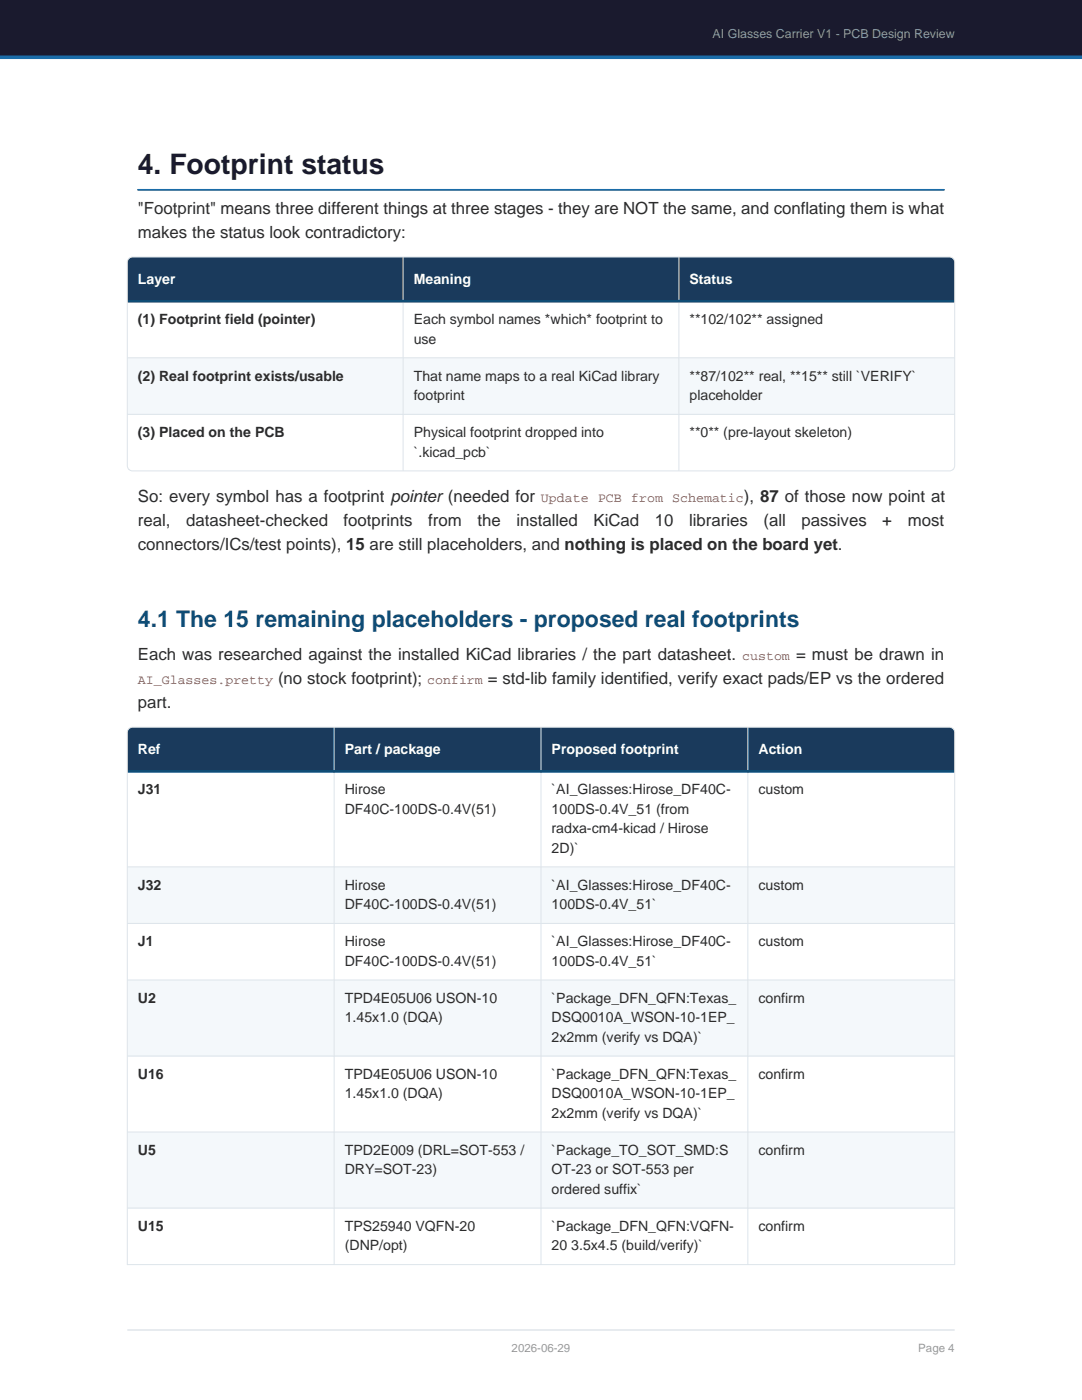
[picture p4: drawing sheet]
<svg xmlns="http://www.w3.org/2000/svg" width="216mm" height="279mm" viewBox="0 0 216 279" stroke-linecap="round" stroke-linejoin="round" font-family="sans-serif">
<defs><g id="words">
<text font-size="5.6" fill="#1a1a2e" x="27.5" y="34.7">4. Footprint status</text>
<text font-size="4.6" fill="#0f4c75" x="27.5" y="125.2">4.1 The 15 remaining placeholders - proposed real footprints</text>
<g font-size="3.4" fill="#2c2c2c">
<text x="27.5" y="42.7">&quot;Footprint&quot; means three different things at three stages - they are NOT the same, and conflating them is what</text>
<text x="27.5" y="47.4">makes the status look contradictory:</text>
<text x="27.5" y="100.2">So: every symbol has a footprint pointer (needed for</text>
<text x="148.4" y="100.2">), 87 of those now point at</text>
<text x="27.5" y="104.9">real,</text>
<text x="37.1" y="104.9">datasheet-checked</text>
<text x="68.6" y="104.9">footprints</text>
<text x="85.5" y="104.9">from</text>
<text x="95.3" y="104.9">the</text>
<text x="103" y="104.9">installed</text>
<text x="118.4" y="104.9">KiCad</text>
<text x="130.7" y="104.9">10</text>
<text x="137.5" y="104.9">libraries</text>
<text x="152.3" y="104.9">(all</text>
<text x="159.9" y="104.9">passives</text>
<text x="176.1" y="104.9">+</text>
<text x="181.1" y="104.9">most</text>
<text x="27.5" y="109.7">connectors/ICs/test points), 15 are still placeholders, and nothing is placed on the board yet.</text>
<text x="27.5" y="131.7">Each was researched against the installed KiCad libraries / the part datasheet.</text>
<text x="158.8" y="131.7">= must be drawn in</text>
<text x="55.5" y="136.5">(no stock footprint);</text>
<text x="97.3" y="136.5">= std-lib family identified, verify exact pads/EP vs the ordered</text>
<text x="27.5" y="141.3">part.</text>
</g>
<g font-size="2.8" fill="#fff">
<text x="27.5" y="56.6">Layer</text>
<text x="82.5" y="56.6">Meaning</text>
<text x="137.6" y="56.6">Status</text>
<text x="27.5" y="150.4">Ref</text>
<text x="68.8" y="150.4">Part / package</text>
<text x="110.1" y="150.4">Proposed footprint</text>
<text x="151.3" y="150.4">Action</text>
</g>
<g font-size="2.8" fill="#2c2c2c">
<text x="27.5" y="64.7">(1) Footprint field (pointer)</text>
<text x="82.5" y="64.7">Each symbol names *which* footprint to</text>
<text x="137.6" y="64.7">**102/102** assigned</text>
<text x="82.5" y="68.6">use</text>
<text x="27.5" y="76">(2) Real footprint exists/usable</text>
<text x="82.5" y="76">That name maps to a real KiCad library</text>
<text x="137.6" y="76">**87/102** real, **15** still `VERIFY`</text>
<text x="82.5" y="79.9">footprint</text>
<text x="137.6" y="79.9">placeholder</text>
<text x="27.5" y="87.3">(3) Placed on the PCB</text>
<text x="82.5" y="87.3">Physical footprint dropped into</text>
<text x="137.6" y="87.3">**0** (pre-layout skeleton)</text>
<text x="82.5" y="91.2">`.kicad_pcb`</text>
<text x="27.5" y="158.5">J31</text>
<text x="68.8" y="158.5">Hirose</text>
<text x="110.1" y="158.5">`AI_Glasses:Hirose_DF40C-</text>
<text x="151.3" y="158.5">custom</text>
<text x="68.8" y="162.4">DF40C-100DS-0.4V(51)</text>
<text x="110.1" y="162.4">100DS-0.4V_51 (from</text>
<text x="110.1" y="166.3">radxa-cm4-kicad / Hirose</text>
<text x="110.1" y="170.2">2D)`</text>
<text x="27.5" y="177.6">J32</text>
<text x="68.8" y="177.6">Hirose</text>
<text x="110.1" y="177.6">`AI_Glasses:Hirose_DF40C-</text>
<text x="151.3" y="177.6">custom</text>
<text x="68.8" y="181.5">DF40C-100DS-0.4V(51)</text>
<text x="110.1" y="181.5">100DS-0.4V_51`</text>
<text x="27.5" y="188.9">J1</text>
<text x="68.8" y="188.9">Hirose</text>
<text x="110.1" y="188.9">`AI_Glasses:Hirose_DF40C-</text>
<text x="151.3" y="188.9">custom</text>
<text x="68.8" y="192.8">DF40C-100DS-0.4V(51)</text>
<text x="110.1" y="192.8">100DS-0.4V_51`</text>
<text x="27.5" y="200.2">U2</text>
<text x="68.8" y="200.2">TPD4E05U06 USON-10</text>
<text x="110.1" y="200.2">`Package_DFN_QFN:Texas_</text>
<text x="151.3" y="200.2">confirm</text>
<text x="68.8" y="204">1.45x1.0 (DQA)</text>
<text x="110.1" y="204">DSQ0010A_WSON-10-1EP_</text>
<text x="110.1" y="207.9">2x2mm (verify vs DQA)`</text>
<text x="27.5" y="215.3">U16</text>
<text x="68.8" y="215.3">TPD4E05U06 USON-10</text>
<text x="110.1" y="215.3">`Package_DFN_QFN:Texas_</text>
<text x="151.3" y="215.3">confirm</text>
<text x="68.8" y="219.2">1.45x1.0 (DQA)</text>
<text x="110.1" y="219.2">DSQ0010A_WSON-10-1EP_</text>
<text x="110.1" y="223.1">2x2mm (verify vs DQA)`</text>
<text x="27.5" y="230.5">U5</text>
<text x="68.8" y="230.5">TPD2E009 (DRL=SOT-553 /</text>
<text x="110.1" y="230.5">`Package_TO_SOT_SMD:S</text>
<text x="151.3" y="230.5">confirm</text>
<text x="68.8" y="234.4">DRY=SOT-23)</text>
<text x="110.1" y="234.4">OT-23 or SOT-553 per</text>
<text x="110.1" y="238.3">ordered suffix`</text>
<text x="27.5" y="245.7">U15</text>
<text x="68.8" y="245.7">TPS25940 VQFN-20</text>
<text x="110.1" y="245.7">`Package_DFN_QFN:VQFN-</text>
<text x="151.3" y="245.7">confirm</text>
<text x="68.8" y="249.6">(DNP/opt)</text>
<text x="110.1" y="249.6">20 3.5x4.5 (build/verify)`</text>
</g>
<g font-size="2.6" fill="#c0392b">
<text x="107.9" y="100.2">Update PCB from Schematic</text>
<text x="148.1" y="131.7">custom</text>
<text x="27.5" y="136.5">AI_Glasses.pretty</text>
<text x="85.2" y="136.5">confirm</text>
</g>
<text font-size="2.5" fill="#89a" x="142.2" y="7.6">AI Glasses Carrier V1 - PCB Design Review</text>
<g font-size="2.3" fill="#999">
<text x="102.1" y="269.7">2026-06-29</text>
<text x="183.2" y="269.7">Page 4</text>
</g>
</g></defs>
<path d="M0 0h215.9v11.4h-215.9z" fill-rule="evenodd" fill="#1a1a2e"/>
<path d="M0 11.4h215.9" fill="none" stroke="#1b6ca8" stroke-width=".71" stroke-linecap="butt"/>
<path d="M25.4 265.4h165.1" fill="none" stroke="#d0d8e0" stroke-width=".2"/>
<path d="M27.5 37.9h160.9" fill="none" stroke="#1b6ca8" stroke-width=".35"/>
<path d="M25.4 51.3h165.1v8.8h-165.1z" fill-rule="evenodd" fill="#1a3a5c"/>
<path d="M25.4 71.4h165.1v11.3h-165.1z" fill-rule="evenodd" fill="#f4f8fb"/>
<path d="M25.7 51.6l.8-.3h163.2l.7 .5 .1 .6v40.8l-.5 .6-.6 .2-163.2-.1-.7-.4-.1-.6v-40.5zM80.4 51.3v42.7M135.5 51.3v42.7M25.4 60.1h165.1M25.4 71.4h165.1M25.4 82.7h165.1" fill="none" stroke="#dde4ea" stroke-width=".2"/>
<path d="M25.4 60.1h165.1" fill="none" stroke="#0f4c75" stroke-width=".53"/>
<path d="M25.4 145.1h165.1v8.9h-165.1z" fill-rule="evenodd" fill="#1a3a5c"/>
<g fill="#f4f8fb">
<path d="M25.4 173h165.1v11.3h-165.1z" fill-rule="evenodd"/>
<path d="M25.4 195.6h165.1v15.1h-165.1z" fill-rule="evenodd"/>
<path d="M25.4 225.9h165.1v15.2h-165.1z" fill-rule="evenodd"/>
</g>
<path d="M25.4 154h165.1M25.7 145.4l.8-.3h162.9l.6 .2 .4 .4 .1 .5v106.2h-165.1v-106.2zM66.7 145.1v107.3M107.9 145.1v107.3M149.2 145.1v107.3M25.4 173h165.1M25.4 184.3h165.1M25.4 195.6h165.1M25.4 210.7h165.1M25.4 225.9h165.1M25.4 241.1h165.1" fill="none" stroke="#dde4ea" stroke-width=".2"/>
<path d="M25.4 154h165.1" fill="none" stroke="#0f4c75" stroke-width=".53"/>
<use href="#words"/>
</svg>
